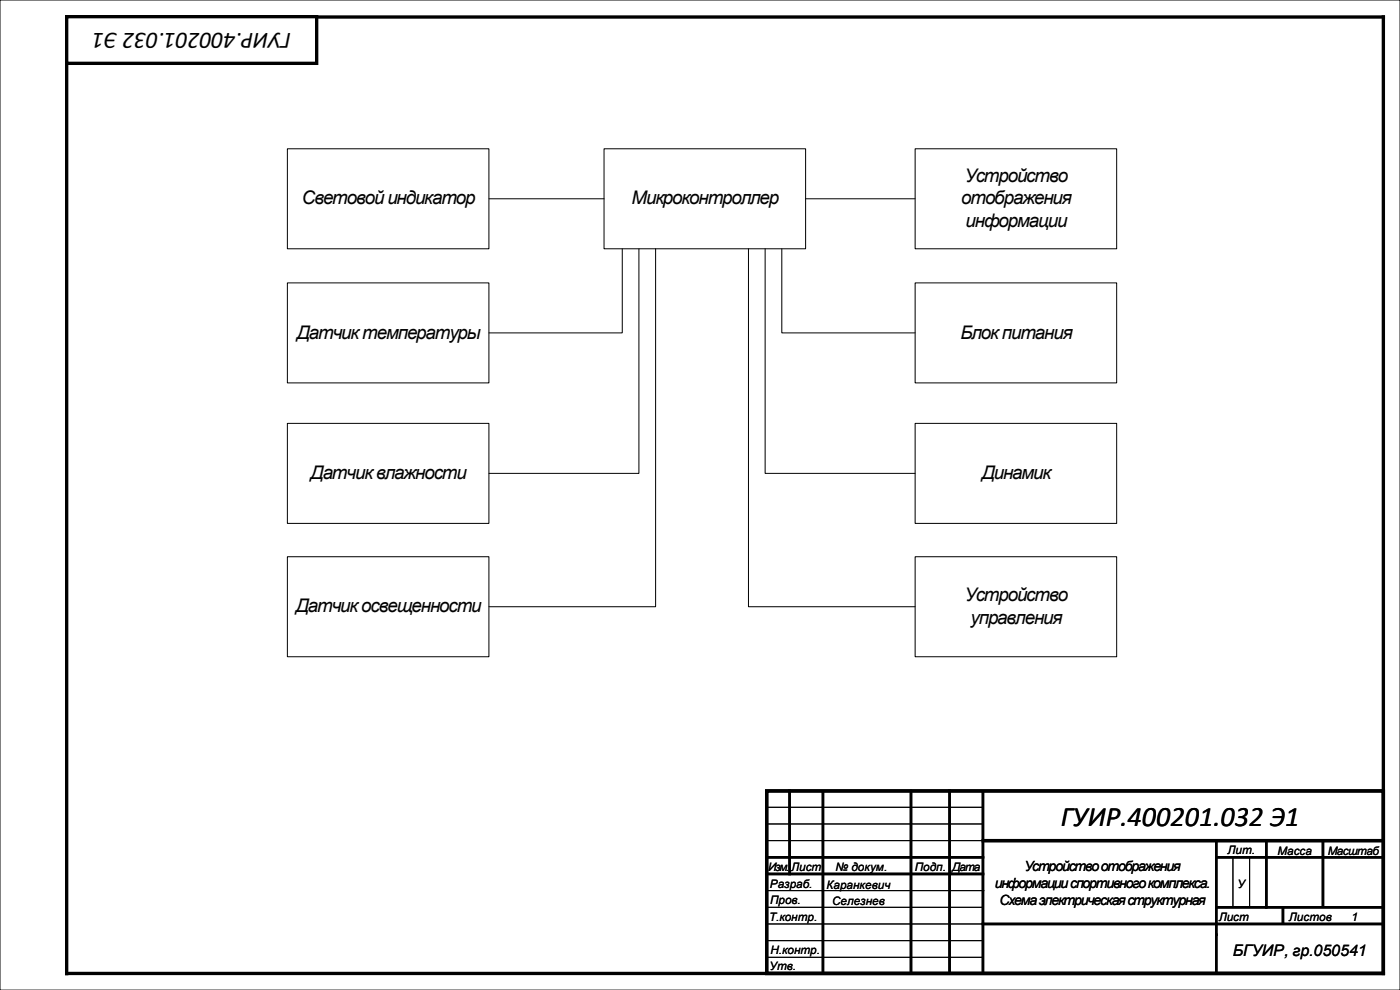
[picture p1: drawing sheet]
<svg xmlns="http://www.w3.org/2000/svg" width="420mm" height="297mm" viewBox="0 0 420 297" stroke-linecap="round" stroke-linejoin="round" font-family="sans-serif">
<defs><g id="words">
<text font-size="8.5" x="318.2" y="247.9">ГУИР.400201.032 Э1</text>
<text font-size="7.1" x="87.4" y="9.9" transform="rotate(-180 87.4 9.9)">ГУИР.400201.032 Э1</text>
<g font-size="5.6">
<text x="289.5" y="54.6">Устройство</text>
<text x="90.6" y="61.3">Световой индикатор</text>
<text x="189.4" y="61.3">Микроконтроллер</text>
<text x="288.4" y="61.3">отображения</text>
<text x="289.7" y="68.1">информации</text>
<text x="89" y="101.6">Датчик температуры</text>
<text x="288.1" y="101.6">Блок питания</text>
<text x="93.2" y="143.7">Датчик влажности</text>
<text x="294.5" y="143.7">Динамик</text>
<text x="88.7" y="183.7">Датчик освещенности</text>
<text x="289.5" y="180.3">Устройство</text>
<text x="291.2" y="187.1">управления</text>
</g>
<text font-size="4.8" x="369.8" y="286.7">БГУИР, гр.050541</text>
<g font-size="4.2">
<text x="307.3" y="261.3">Устройство отображения</text>
<text x="298.4" y="266.4">информации спортивного комплекса.</text>
<text x="299.8" y="271.4">Схема электрическая структурная</text>
</g>
<g font-size="3.5">
<text x="368.3" y="256.1">Лит.</text>
<text x="383.2" y="256.3">Масса</text>
<text x="398.3" y="256.3">Масштаб</text>
<text x="230.4" y="261.2">Изм.</text>
<text x="237.4" y="261.2">Лист</text>
<text x="250.6" y="261.2">№ докум.</text>
<text x="274.4" y="261.2">Подп.</text>
<text x="285.7" y="261.1">Дата</text>
<text x="231" y="266.2">Разраб.</text>
<text x="248" y="266.6">Каранкевич</text>
<text x="371.3" y="266.4">У</text>
<text x="231" y="271.3">Пров.</text>
<text x="249.6" y="271.4">Селезнев</text>
<text x="230.7" y="276.2">Т.контр.</text>
<text x="365.6" y="276.1">Лист</text>
<text x="386.7" y="276.3">Листов</text>
<text x="405.4" y="276.3">1</text>
<text x="231.1" y="286.2">Н.контр.</text>
<text x="230.9" y="290.9">Утв.</text>
</g>
</g></defs>
<path d="M0 0h420v297h-420z" fill="none" stroke="#000" stroke-width=".3"/>
<path d="M20 5.1h395v286.9h-395z" fill="none" stroke="#000" stroke-width="1"/>
<path d="M20 5h75v14h-75z" fill-rule="evenodd" fill="#fff"/>
<path d="M20 5h75v14h-75zM230 237.3h185v54.7h-185zM295 252.2h119.9" fill="none" stroke="#000" stroke-width="1"/>
<path d="M415 27v4" fill="none" stroke="#000" stroke-width=".42"/>
<g fill="none" stroke="#000" stroke-width=".76">
<path d="M236.9 237.2v25M246.9 237.3v54.6M273.3 237.3v54.5M284.9 237.2v54.7M294.9 237.3v54.6M229.9 257.2h65M364.9 257.2h50M364.9 252.5v39.4M379.9 252.5v19.7M396.9 252.3v19.7M229.9 262.2h65M294.9 277.2h120"/>
<path d="M364.9 272.2h50M384.9 272.2v4.9"/>
</g>
<path d="M229.9 252.2h65M229.9 247.2h65M229.9 242.2h65M369.9 257.2v14.8M374.9 257.2v14.5M229.9 272.2h65M229.9 277.2h65M230.1 267.2h65M229.9 282.2h65M229.9 287.2h65" fill="none" stroke="#000" stroke-width=".3"/>
<path d="M86.2 44.6h60.5v30h-60.5z" fill-rule="evenodd" fill="#fff"/>
<path d="M86.2 44.6h60.5v30h-60.5z" fill="none" stroke="#000" stroke-width=".3"/>
<path d="M86.2 84.9h60.5v30h-60.5z" fill-rule="evenodd" fill="#fff"/>
<path d="M86.2 84.9h60.5v30h-60.5z" fill="none" stroke="#000" stroke-width=".3"/>
<path d="M86.2 127h60.5v30h-60.5z" fill-rule="evenodd" fill="#fff"/>
<path d="M86.2 127h60.5v30h-60.5z" fill="none" stroke="#000" stroke-width=".3"/>
<path d="M86.2 167h60.5v30h-60.5z" fill-rule="evenodd" fill="#fff"/>
<path d="M86.2 167h60.5v30h-60.5z" fill="none" stroke="#000" stroke-width=".3"/>
<path d="M181.2 44.6h60.5v30h-60.5z" fill-rule="evenodd" fill="#fff"/>
<path d="M181.2 44.6h60.5v30h-60.5z" fill="none" stroke="#000" stroke-width=".3"/>
<path d="M274.5 44.6h60.5v30h-60.5z" fill-rule="evenodd" fill="#fff"/>
<path d="M274.5 44.6h60.5v30h-60.5z" fill="none" stroke="#000" stroke-width=".3"/>
<path d="M274.5 84.9h60.5v30h-60.5z" fill-rule="evenodd" fill="#fff"/>
<path d="M274.5 84.9h60.5v30h-60.5z" fill="none" stroke="#000" stroke-width=".3"/>
<path d="M274.5 127h60.5v30h-60.5z" fill-rule="evenodd" fill="#fff"/>
<path d="M274.5 127h60.5v30h-60.5z" fill="none" stroke="#000" stroke-width=".3"/>
<path d="M274.5 167h60.5v30h-60.5z" fill-rule="evenodd" fill="#fff"/>
<path d="M146.7 59.6h34.5M241.7 59.6h32.8M186.7 74.6v25.3h-40M191.7 74.6v67.4h-45M196.7 74.6v107.4h-50M224.5 74.6v107.4h50M229.5 74.6v67.4h45M234.5 74.6v25.3h40M274.5 167h60.5v30h-60.5z" fill="none" stroke="#000" stroke-width=".3"/>
<use href="#words"/>
</svg>
